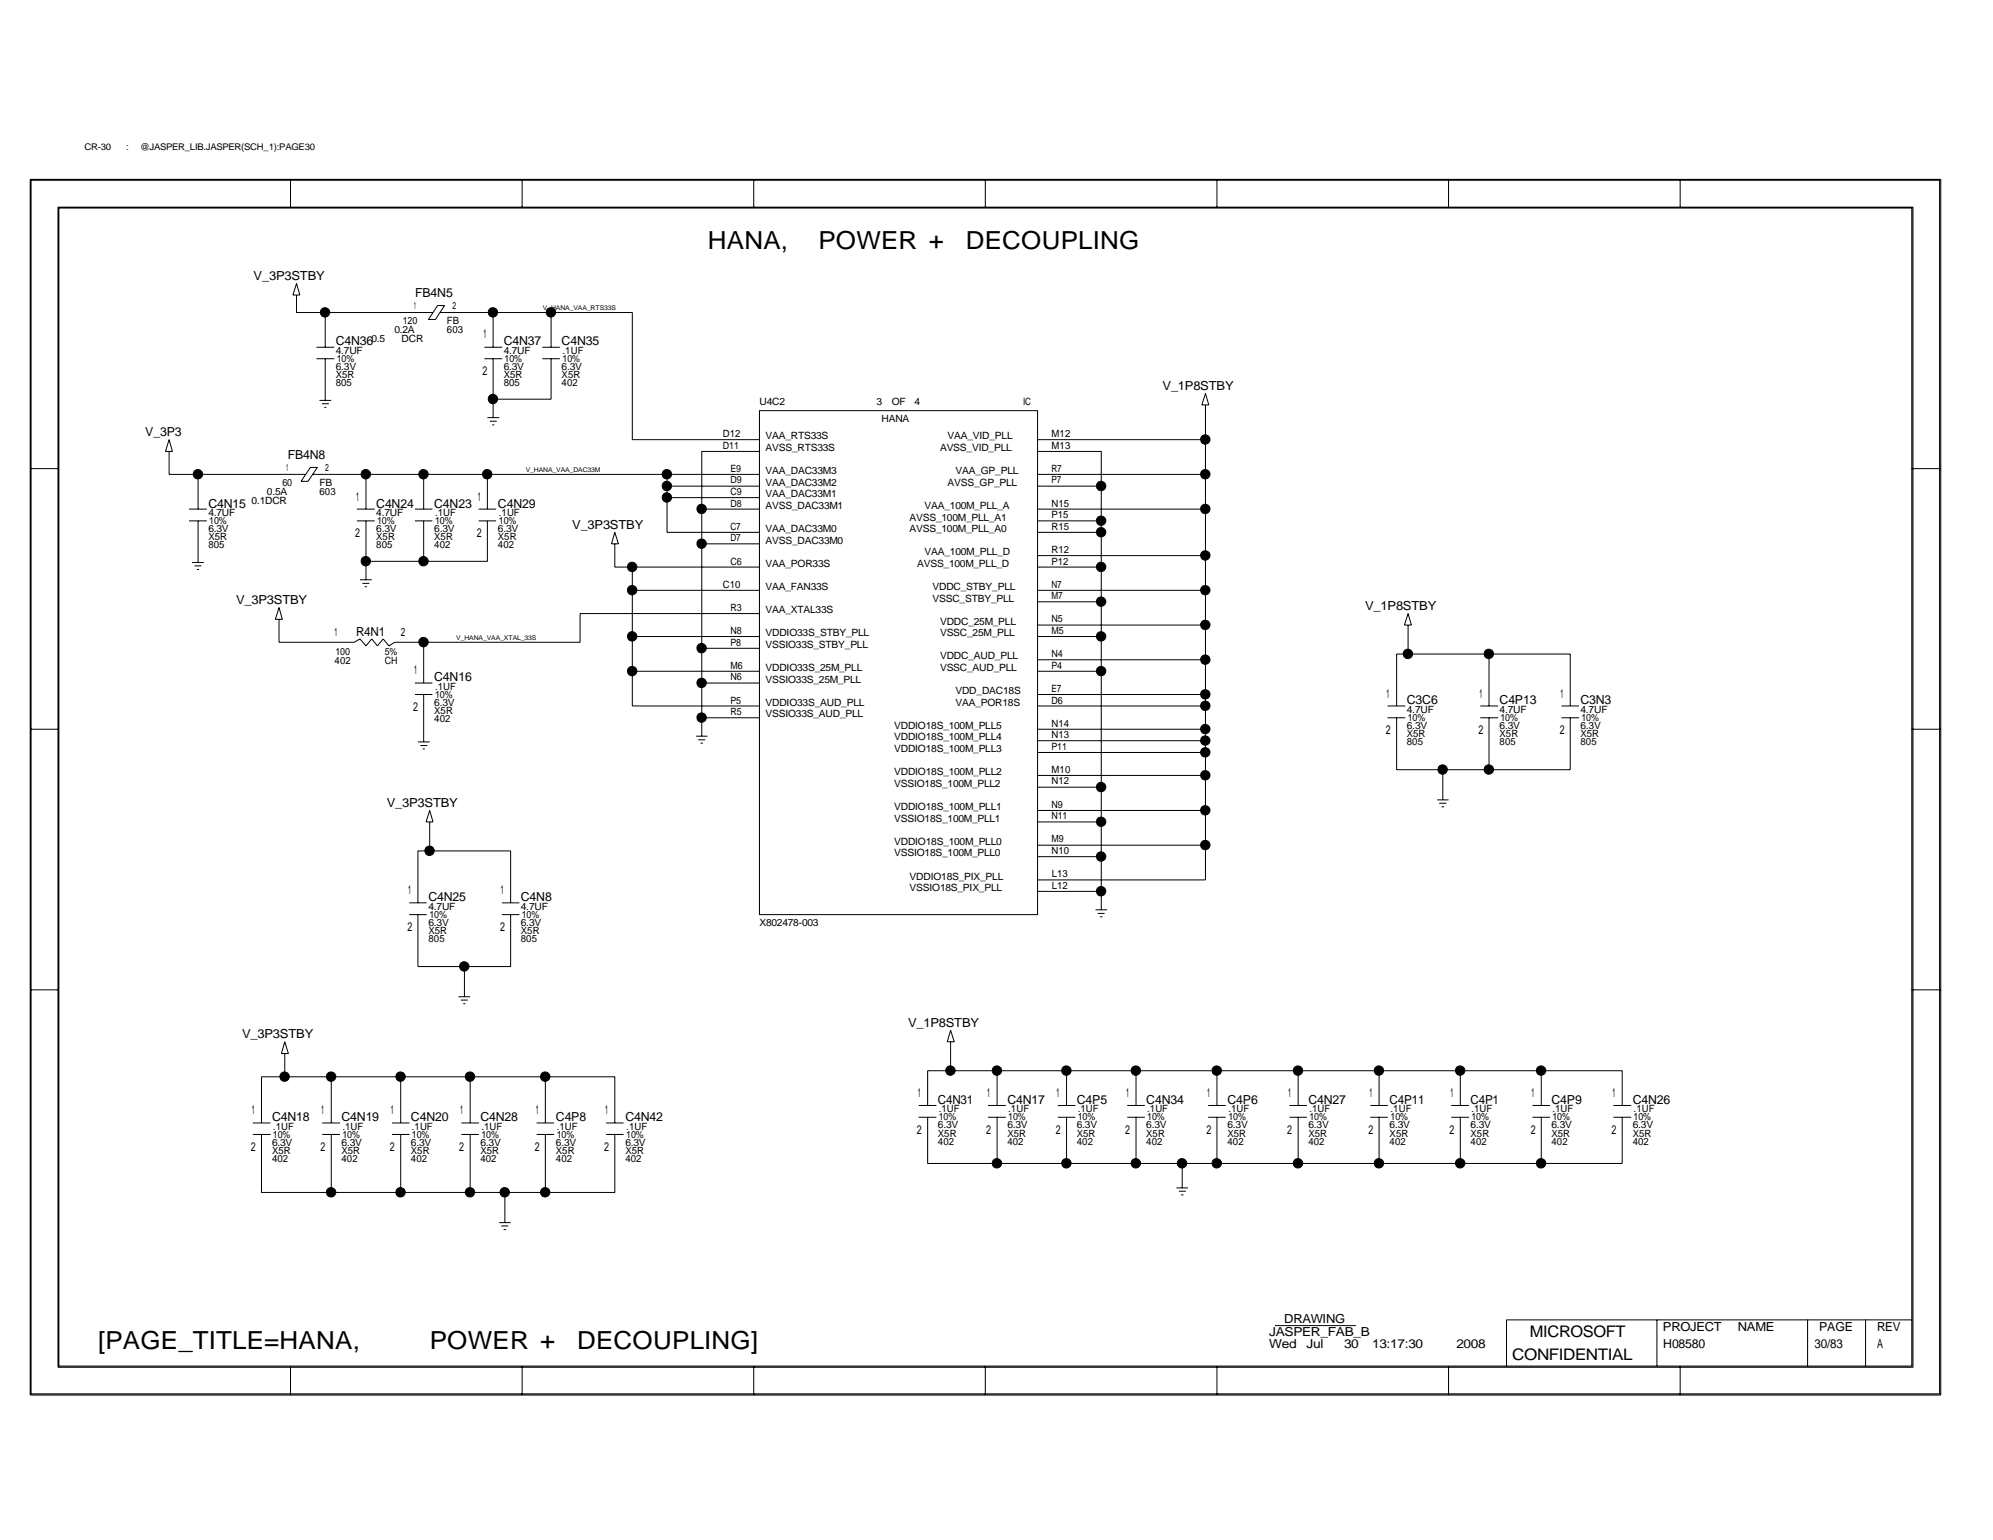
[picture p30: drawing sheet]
<svg xmlns="http://www.w3.org/2000/svg" width="279mm" height="216mm" viewBox="0 0 279 216" stroke-linecap="round" stroke-linejoin="round" font-family="sans-serif">
<defs><g id="words">
<g font-size="3.5">
<text x="99.2" y="34.9">HANA,</text>
<text x="114.7" y="34.9">POWER +</text>
<text x="135.4" y="34.9">DECOUPLING</text>
<text x="13.8" y="189.1">[PAGE_TITLE=HANA,</text>
<text x="60.2" y="189.1">POWER +</text>
<text x="80.9" y="189.1">DECOUPLING]</text>
</g>
<g font-size="2.2">
<text x="212" y="190.7">CONFIDENTIAL</text>
<text x="214.5" y="187.4">MICROSOFT</text>
</g>
<g font-size="1.7">
<text x="35.6" y="39.2">V_3P3STBY</text>
<text x="58.2" y="41.6">FB4N5</text>
<text x="67.8" y="47.5">1</text>
<text x="47.1" y="48.4">C4N36</text>
<text x="67.6" y="52.6">2</text>
<text x="70.6" y="48.4">C4N37</text>
<text x="78.7" y="48.4">C4N35</text>
<text x="163" y="54.7">V_1P8STBY</text>
<text x="20.4" y="61.1">V_3P3</text>
<text x="40.3" y="64.3">FB4N8</text>
<text x="29.2" y="71.2">C4N15</text>
<text x="49.9" y="70.2">1</text>
<text x="52.7" y="71.2">C4N24</text>
<text x="60.9" y="71.2">C4N23</text>
<text x="67" y="70.2">1</text>
<text x="69.8" y="71.2">C4N29</text>
<text x="49.8" y="75.4">2</text>
<text x="66.8" y="75.4">2</text>
<text x="80.2" y="74.1">V_3P3STBY</text>
<text x="33.1" y="84.7">V_3P3STBY</text>
<text x="49.9" y="89.2">R4N1</text>
<text x="191.4" y="85.5">V_1P8STBY</text>
<text x="58" y="94.5">1</text>
<text x="60.9" y="95.5">C4N16</text>
<text x="57.9" y="99.7">2</text>
<text x="194.4" y="97.8">1</text>
<text x="197.2" y="98.8">C3C6</text>
<text x="207.4" y="97.8">1</text>
<text x="210.2" y="98.8">C4P13</text>
<text x="218.8" y="97.8">1</text>
<text x="221.6" y="98.8">C3N3</text>
<text x="194.3" y="103">2</text>
<text x="207.3" y="103">2</text>
<text x="218.7" y="103">2</text>
<text x="54.2" y="113.1">V_3P3STBY</text>
<text x="57.2" y="125.3">1</text>
<text x="70.2" y="125.3">1</text>
<text x="57.1" y="130.6">2</text>
<text x="60.1" y="126.3">C4N25</text>
<text x="70.1" y="130.6">2</text>
<text x="73" y="126.3">C4N8</text>
<text x="127.3" y="143.9">V_1P8STBY</text>
<text x="34" y="145.6">V_3P3STBY</text>
<text x="128.7" y="153.8">1</text>
<text x="131.5" y="154.8">C4N31</text>
<text x="138.4" y="153.8">1</text>
<text x="141.2" y="154.8">C4N17</text>
<text x="148.1" y="153.8">1</text>
<text x="151" y="154.8">C4P5</text>
<text x="157.9" y="153.8">1</text>
<text x="160.7" y="154.8">C4N34</text>
<text x="169.2" y="153.8">1</text>
<text x="172.1" y="154.8">C4P6</text>
<text x="180.6" y="153.8">1</text>
<text x="183.4" y="154.8">C4N27</text>
<text x="192" y="153.8">1</text>
<text x="194.8" y="154.8">C4P11</text>
<text x="203.3" y="153.8">1</text>
<text x="206.2" y="154.8">C4P1</text>
<text x="214.7" y="153.8">1</text>
<text x="217.5" y="154.8">C4P9</text>
<text x="226.1" y="153.8">1</text>
<text x="228.9" y="154.8">C4N26</text>
<text x="35.2" y="161.4">2</text>
<text x="35.3" y="156.2">1</text>
<text x="38.1" y="157.2">C4N18</text>
<text x="44.9" y="161.4">2</text>
<text x="45" y="156.2">1</text>
<text x="47.9" y="157.2">C4N19</text>
<text x="54.7" y="161.4">2</text>
<text x="54.8" y="156.2">1</text>
<text x="57.6" y="157.2">C4N20</text>
<text x="64.4" y="161.4">2</text>
<text x="64.5" y="156.2">1</text>
<text x="67.4" y="157.2">C4N28</text>
<text x="75" y="161.4">2</text>
<text x="75.1" y="156.2">1</text>
<text x="77.9" y="157.2">C4P8</text>
<text x="84.7" y="161.4">2</text>
<text x="84.8" y="156.2">1</text>
<text x="87.7" y="157.2">C4N42</text>
<text x="128.5" y="159">2</text>
<text x="138.3" y="159">2</text>
<text x="148" y="159">2</text>
<text x="157.7" y="159">2</text>
<text x="169.1" y="159">2</text>
<text x="180.5" y="159">2</text>
<text x="191.9" y="159">2</text>
<text x="203.2" y="159">2</text>
<text x="214.6" y="159">2</text>
<text x="225.9" y="159">2</text>
<text x="180" y="185.4">DRAWING</text>
<text x="177.9" y="189">Wed</text>
<text x="177.9" y="187.4">JASPER_FAB_B</text>
<text x="183.2" y="189">Jul</text>
<text x="188.4" y="189">30</text>
<text x="192.4" y="189">13:17:30</text>
<text x="204.2" y="189">2008</text>
<text x="233.1" y="186.6">PROJECT</text>
<text x="233.2" y="189">H08580</text>
<text x="243.6" y="186.6">NAME</text>
<text x="254.4" y="189">30/83</text>
<text x="255" y="186.6">PAGE</text>
<text x="263.1" y="189">A</text>
<text x="263.1" y="186.6">REV</text>
</g>
<g font-size="1.6">
<text x="46.9" y="89.2">1</text>
<text x="56.2" y="89.2">2</text>
</g>
<g font-size="1.4">
<text x="52.1" y="48">0.5</text>
<text x="55.3" y="46.7">0.2A</text>
<text x="56.3" y="48">DCR</text>
<text x="56.5" y="45.4">120</text>
<text x="58" y="43.3">1</text>
<text x="62.7" y="45.4">FB</text>
<text x="62.7" y="46.7">603</text>
<text x="63.5" y="43.3">2</text>
<text x="47.1" y="53">X5R</text>
<text x="47.1" y="51.9">6.3V</text>
<text x="47.1" y="49.6">4.7UF</text>
<text x="47.2" y="50.7">10%</text>
<text x="70.6" y="51.9">6.3V</text>
<text x="70.6" y="49.6">4.7UF</text>
<text x="70.6" y="53">X5R</text>
<text x="70.7" y="50.7">10%</text>
<text x="78.7" y="53">X5R</text>
<text x="78.7" y="51.9">6.3V</text>
<text x="78.9" y="50.7">10%</text>
<text x="78.9" y="49.6">.1UF</text>
<text x="47.1" y="54.1">805</text>
<text x="70.6" y="54.1">805</text>
<text x="78.7" y="54.1">402</text>
<text x="106.5" y="56.7">U4C2</text>
<text x="122.9" y="56.7">3</text>
<text x="123.6" y="59.2">HANA</text>
<text x="125" y="56.7">OF</text>
<text x="128.2" y="56.7">4</text>
<text x="143.4" y="56.7">IC</text>
<text x="40.1" y="66">1</text>
<text x="45.6" y="66">2</text>
<text x="101.3" y="62.9">D11</text>
<text x="101.3" y="61.3">D12</text>
<text x="107.3" y="63.2">AVSS_RTS33S</text>
<text x="107.3" y="61.6">VAA_RTS33S</text>
<text x="131.8" y="63.2">AVSS_VID_PLL</text>
<text x="132.8" y="61.6">VAA_VID_PLL</text>
<text x="147.4" y="62.9">M13</text>
<text x="147.4" y="61.3">M12</text>
<text x="35.3" y="70.7">0.1DCR</text>
<text x="37.4" y="69.4">0.5A</text>
<text x="39.6" y="68.1">60</text>
<text x="44.8" y="68.1">FB</text>
<text x="44.8" y="69.4">603</text>
<text x="102.4" y="71">D8</text>
<text x="102.4" y="69.4">C9</text>
<text x="102.4" y="67.8">D9</text>
<text x="102.4" y="66.2">E9</text>
<text x="107.3" y="66.5">VAA_DAC33M3</text>
<text x="107.3" y="68.1">VAA_DAC33M2</text>
<text x="107.3" y="69.7">VAA_DAC33M1</text>
<text x="107.3" y="71.3">AVSS_DAC33M1</text>
<text x="129.6" y="71.3">VAA_100M_PLL_A</text>
<text x="132.8" y="68.1">AVSS_GP_PLL</text>
<text x="133.9" y="66.5">VAA_GP_PLL</text>
<text x="147.4" y="67.8">P7</text>
<text x="147.4" y="71">N15</text>
<text x="147.4" y="66.2">R7</text>
<text x="29.2" y="74.6">6.3V</text>
<text x="29.2" y="72.3">4.7UF</text>
<text x="29.2" y="75.7">X5R</text>
<text x="29.2" y="76.9">805</text>
<text x="29.3" y="73.4">10%</text>
<text x="52.7" y="76.9">805</text>
<text x="52.7" y="75.7">X5R</text>
<text x="52.7" y="74.6">6.3V</text>
<text x="52.7" y="72.3">4.7UF</text>
<text x="52.9" y="73.4">10%</text>
<text x="60.9" y="75.7">X5R</text>
<text x="60.9" y="74.6">6.3V</text>
<text x="60.9" y="76.9">402</text>
<text x="61" y="73.4">10%</text>
<text x="61" y="72.3">.1UF</text>
<text x="69.8" y="76.9">402</text>
<text x="69.8" y="75.7">X5R</text>
<text x="69.8" y="74.6">6.3V</text>
<text x="69.9" y="73.4">10%</text>
<text x="69.9" y="72.3">.1UF</text>
<text x="102.4" y="75.9">D7</text>
<text x="102.4" y="74.3">C7</text>
<text x="107.3" y="76.2">AVSS_DAC33M0</text>
<text x="107.3" y="74.6">VAA_DAC33M0</text>
<text x="127.5" y="73">AVSS_100M_PLL_A1</text>
<text x="127.5" y="74.6">AVSS_100M_PLL_A0</text>
<text x="129.6" y="77.9">VAA_100M_PLL_D</text>
<text x="147.4" y="74.3">R15</text>
<text x="147.4" y="72.6">P15</text>
<text x="147.4" y="77.5">R12</text>
<text x="101.3" y="82.4">C10</text>
<text x="102.4" y="79.2">C6</text>
<text x="107.3" y="79.5">VAA_POR33S</text>
<text x="107.3" y="82.7">VAA_FAN33S</text>
<text x="128.6" y="79.5">AVSS_100M_PLL_D</text>
<text x="130.7" y="82.7">VDDC_STBY_PLL</text>
<text x="147.4" y="79.2">P12</text>
<text x="147.4" y="82.4">N7</text>
<text x="102.4" y="85.6">R3</text>
<text x="102.4" y="88.9">N8</text>
<text x="107.3" y="89.2">VDDIO33S_STBY_PLL</text>
<text x="107.3" y="86">VAA_XTAL33S</text>
<text x="130.7" y="84.3">VSSC_STBY_PLL</text>
<text x="131.8" y="89.2">VSSC_25M_PLL</text>
<text x="131.8" y="87.6">VDDC_25M_PLL</text>
<text x="147.4" y="88.9">M5</text>
<text x="147.4" y="87.2">N5</text>
<text x="147.4" y="84">M7</text>
<text x="46.9" y="93.1">402</text>
<text x="47" y="91.8">100</text>
<text x="53.9" y="91.8">5%</text>
<text x="53.9" y="93.1">CH</text>
<text x="102.4" y="93.8">M6</text>
<text x="102.4" y="95.4">N6</text>
<text x="102.4" y="90.5">P8</text>
<text x="107.3" y="95.7">VSSIO33S_25M_PLL</text>
<text x="107.3" y="94.1">VDDIO33S_25M_PLL</text>
<text x="107.3" y="90.8">VSSIO33S_STBY_PLL</text>
<text x="131.8" y="94.1">VSSC_AUD_PLL</text>
<text x="131.8" y="92.5">VDDC_AUD_PLL</text>
<text x="147.4" y="93.8">P4</text>
<text x="147.4" y="92.1">N4</text>
<text x="60.9" y="100.1">X5R</text>
<text x="60.9" y="98.9">6.3V</text>
<text x="60.9" y="101.2">402</text>
<text x="61" y="97.8">10%</text>
<text x="61" y="96.7">.1UF</text>
<text x="102.4" y="98.6">P5</text>
<text x="102.4" y="100.2">R5</text>
<text x="107.3" y="100.6">VSSIO33S_AUD_PLL</text>
<text x="107.3" y="98.9">VDDIO33S_AUD_PLL</text>
<text x="133.9" y="98.9">VAA_POR18S</text>
<text x="133.9" y="97.3">VDD_DAC18S</text>
<text x="147.4" y="98.6">D6</text>
<text x="147.4" y="97">E7</text>
<text x="147.4" y="101.9">N14</text>
<text x="197.2" y="99.9">4.7UF</text>
<text x="197.4" y="101">10%</text>
<text x="210.2" y="99.9">4.7UF</text>
<text x="210.4" y="101">10%</text>
<text x="221.6" y="99.9">4.7UF</text>
<text x="221.7" y="101">10%</text>
<text x="125.3" y="102.2">VDDIO18S_100M_PLL5</text>
<text x="125.3" y="103.8">VDDIO18S_100M_PLL4</text>
<text x="125.3" y="105.5">VDDIO18S_100M_PLL3</text>
<text x="147.4" y="105.1">P11</text>
<text x="147.4" y="103.5">N13</text>
<text x="197.2" y="104.5">805</text>
<text x="197.2" y="103.3">X5R</text>
<text x="197.2" y="102.2">6.3V</text>
<text x="210.2" y="104.5">805</text>
<text x="210.2" y="103.3">X5R</text>
<text x="210.2" y="102.2">6.3V</text>
<text x="221.6" y="104.5">805</text>
<text x="221.6" y="103.3">X5R</text>
<text x="221.6" y="102.2">6.3V</text>
<text x="125.3" y="113.6">VDDIO18S_100M_PLL1</text>
<text x="125.3" y="108.7">VDDIO18S_100M_PLL2</text>
<text x="125.3" y="110.3">VSSIO18S_100M_PLL2</text>
<text x="147.4" y="113.2">N9</text>
<text x="147.4" y="108.4">M10</text>
<text x="147.4" y="110">N12</text>
<text x="125.3" y="115.2">VSSIO18S_100M_PLL1</text>
<text x="125.3" y="118.4">VDDIO18S_100M_PLL0</text>
<text x="147.4" y="118.1">M9</text>
<text x="147.4" y="119.7">N10</text>
<text x="147.4" y="114.9">N11</text>
<text x="125.3" y="120.1">VSSIO18S_100M_PLL0</text>
<text x="127.5" y="123.3">VDDIO18S_PIX_PLL</text>
<text x="127.5" y="124.9">VSSIO18S_PIX_PLL</text>
<text x="147.4" y="123">L13</text>
<text x="147.4" y="124.6">L12</text>
<text x="60.1" y="130.9">X5R</text>
<text x="60.1" y="129.8">6.3V</text>
<text x="60.1" y="127.5">4.7UF</text>
<text x="60.2" y="128.7">10%</text>
<text x="73" y="130.9">X5R</text>
<text x="73" y="129.8">6.3V</text>
<text x="73" y="127.5">4.7UF</text>
<text x="73.2" y="128.7">10%</text>
<text x="106.5" y="129.8">X802478-003</text>
<text x="60.1" y="132.1">805</text>
<text x="73" y="132.1">805</text>
<text x="131.6" y="155.9">.1UF</text>
<text x="141.4" y="155.9">.1UF</text>
<text x="151.1" y="155.9">.1UF</text>
<text x="160.8" y="155.9">.1UF</text>
<text x="172.2" y="155.9">.1UF</text>
<text x="183.6" y="155.9">.1UF</text>
<text x="194.9" y="155.9">.1UF</text>
<text x="206.3" y="155.9">.1UF</text>
<text x="217.6" y="155.9">.1UF</text>
<text x="229" y="155.9">.1UF</text>
<text x="38.1" y="160.7">6.3V</text>
<text x="38.1" y="161.8">X5R</text>
<text x="38.3" y="159.5">10%</text>
<text x="38.3" y="158.4">.1UF</text>
<text x="47.9" y="160.7">6.3V</text>
<text x="47.9" y="161.8">X5R</text>
<text x="48" y="159.5">10%</text>
<text x="48" y="158.4">.1UF</text>
<text x="57.6" y="160.7">6.3V</text>
<text x="57.6" y="161.8">X5R</text>
<text x="57.7" y="158.4">.1UF</text>
<text x="57.7" y="159.5">10%</text>
<text x="67.4" y="160.7">6.3V</text>
<text x="67.4" y="161.8">X5R</text>
<text x="67.5" y="159.5">10%</text>
<text x="67.5" y="158.4">.1UF</text>
<text x="77.9" y="160.7">6.3V</text>
<text x="77.9" y="161.8">X5R</text>
<text x="78.1" y="159.5">10%</text>
<text x="78.1" y="158.4">.1UF</text>
<text x="87.7" y="160.7">6.3V</text>
<text x="87.7" y="161.8">X5R</text>
<text x="87.8" y="159.5">10%</text>
<text x="87.8" y="158.4">.1UF</text>
<text x="131.5" y="160.5">402</text>
<text x="131.5" y="159.3">X5R</text>
<text x="131.5" y="158.2">6.3V</text>
<text x="131.6" y="157.1">10%</text>
<text x="141.2" y="159.3">X5R</text>
<text x="141.2" y="158.2">6.3V</text>
<text x="141.2" y="160.5">402</text>
<text x="141.4" y="157.1">10%</text>
<text x="151" y="159.3">X5R</text>
<text x="151" y="158.2">6.3V</text>
<text x="151" y="160.5">402</text>
<text x="151.1" y="157.1">10%</text>
<text x="160.7" y="159.3">X5R</text>
<text x="160.7" y="158.2">6.3V</text>
<text x="160.7" y="160.5">402</text>
<text x="160.8" y="157.1">10%</text>
<text x="172.1" y="158.2">6.3V</text>
<text x="172.1" y="160.5">402</text>
<text x="172.1" y="159.3">X5R</text>
<text x="172.2" y="157.1">10%</text>
<text x="183.4" y="160.5">402</text>
<text x="183.4" y="159.3">X5R</text>
<text x="183.4" y="158.2">6.3V</text>
<text x="183.6" y="157.1">10%</text>
<text x="194.8" y="160.5">402</text>
<text x="194.8" y="159.3">X5R</text>
<text x="194.8" y="158.2">6.3V</text>
<text x="194.9" y="157.1">10%</text>
<text x="206.2" y="158.2">6.3V</text>
<text x="206.2" y="159.3">X5R</text>
<text x="206.2" y="160.5">402</text>
<text x="206.3" y="157.1">10%</text>
<text x="217.5" y="160.5">402</text>
<text x="217.5" y="159.3">X5R</text>
<text x="217.5" y="158.2">6.3V</text>
<text x="217.6" y="157.1">10%</text>
<text x="228.9" y="158.2">6.3V</text>
<text x="228.9" y="159.3">X5R</text>
<text x="228.9" y="160.5">402</text>
<text x="229" y="157.1">10%</text>
<text x="38.1" y="162.9">402</text>
<text x="47.9" y="162.9">402</text>
<text x="57.6" y="162.9">402</text>
<text x="67.4" y="162.9">402</text>
<text x="77.9" y="162.9">402</text>
<text x="87.7" y="162.9">402</text>
</g>
<g font-size="1.3">
<text x="11.9" y="21">CR-30</text>
<text x="17.7" y="21">:</text>
<text x="19.6" y="21">@JASPER_LIB.JASPER(SCH_1):PAGE30</text>
</g>
<g font-size=".9">
<text x="76.1" y="43.4">V_HANA_VAA_RTS33S</text>
<text x="73.7" y="66.2">V_HANA_VAA_DAC33M</text>
<text x="64" y="89.7">V_HANA_VAA_XTAL_33S</text>
</g>
</g></defs>
<g fill="none" stroke="#000" stroke-width=".14">
<path d="M4.2 25.1h267.9v170.5h-267.9zM4.4 25.3h267.5v170.1h-267.5zM8.1 29h260.1v162.7h-260.1zM8.3 29.2h259.7v162.3h-259.7zM40.7 25.1v4.1M41.6 39.8l.4 1.6h-.9zM73.2 25.1v4.1M105.7 25.1v4.1M138.1 25.1v4.1M170.6 25.1v4.1M203.1 25.1v4.1M235.5 25.1v4.1"/>
<path d="M41.6 41.4v2.4h19.1M44.4 50.3h2.5M44.4 48.7h2.5M44.8 56.1h1.6M45.1 56.6h1M45.5 57.1h.3M45.6 43.8v4.9M45.6 50.3v5.8M61.3 42.8h1l-1.3 2h-.9zM61.7 43.8h26.9v17.8h17.9M67.9 50.3h2.5M67.9 48.7h2.5"/>
<path d="M68.3 58.5h1.7M68.7 59.1h.9M69 59.6h.3M69.1 43.8v4.9M69.1 50.3v8.2M76 50.3h2.5M76 48.7h2.5M77.3 43.8v4.9M77.3 50.3v5.7h-8.2M106.5 57.6h39v70.6h-39zM169 56.8v66.6h-23.5M169 55.2l.5 1.6h-1z"/>
<path d="M4.2 65.7h4.1M23.7 63.3v3.2h19.1M23.7 61.6l.5 1.7h-1zM26.5 71.4h2.5M26.5 73h2.5M26.9 78.9h1.7M27.3 79.3h.9M27.6 79.8h.3M27.8 66.5v4.9M27.8 73v5.9M43.5 65.5h1l-1.3 2h-1zM43.8 66.5h62.7"/>
<path d="M50 71.4h2.5M50 73h2.5M51.3 66.5v4.9M51.3 73v8.3M58.2 71.4h2.4M58.2 73h2.4M59.4 66.5v4.9M59.4 73v5.7M67.1 71.4h2.5M67.1 73h2.5M68.3 66.5v4.9M68.3 73v5.7h-17"/>
<path d="M86.2 76.2v3.3h20.3M86.2 74.6l.5 1.6h-1zM88.6 79.5v19.5h17.9M93.5 66.5v8.1h13M93.5 69.8h13M93.5 68.2h13M98.4 71.4h8.1M98.4 76.2h8.1M106.5 63.3h-8.1v39.9M145.5 74.6h8.9M145.5 79.5h8.9M145.5 71.4h23.5"/>
<path d="M145.5 68.2h8.9M145.5 66.5h23.5M145.5 63.3h8.9v64.3M145.5 61.6h23.5M145.5 73h8.9M145.5 77.9h23.5M268 65.7h4.1M39.1 85.2l.5 1.6h-1zM50.5 81.3h1.6M50.8 81.8h1M51.1 82.3h.3M58.2 95.8h2.4"/>
<path d="M58.2 97.4h2.4M59.4 90v5.8M59.4 97.4v6.6M88.6 89.2h17.9M88.6 94.1h17.9M88.6 82.8h17.9M98.4 95.8h8.1M98.4 90.9h8.1M106.5 86h-25.2v4h-26l-.8 .6-.8-1-.8 1-.8-1-.8 1-.8-1-.8 .4h-10.6v-3.2M145.5 99h23.5M145.5 89.2h8.9M145.5 94.1h8.9"/>
<path d="M145.5 82.8h23.5M145.5 97.4h23.5M145.5 92.5h23.5M145.5 87.6h23.5M145.5 84.4h8.9M194.5 99h2.5M195.8 99v-7.3h24.3v7.3M197.4 86l.5 1.6h-1zM197.4 87.6v4.1M207.5 99h2.5M208.7 91.7v7.3M218.9 99h2.5"/>
<path d="M4.2 102.2h4.1M58.6 104h1.6M58.9 104.5h1M59.3 105h.3M60.2 113.6l.5 1.6h-1zM60.2 115.2v4.1M97.6 103.2h1.6M97.9 103.7h.9M98.2 104.2h.4M98.4 100.6h8.1M145.5 115.2h8.9M145.5 118.5h23.5"/>
<path d="M145.5 113.6h23.5M145.5 108.7h23.5M145.5 110.4h8.9M145.5 105.5h23.5M145.5 103.8h23.5M145.5 102.2h23.5M194.5 100.6h2.5M195.8 100.6v7.3h24.3v-7.3M201.5 112.1h1.6M201.8 112.6h1M202.1 113.1h.3M202.3 107.9v4.2"/>
<path d="M207.5 100.6h2.5M208.7 100.6v7.3M218.9 100.6h2.5M268 102.2h4.1M4.2 138.8h4.1M57.4 128.2h2.4M57.4 126.6h2.4M58.6 126.6v-7.3h13v7.3M58.6 128.2v7.3h13v-7.3M64.3 139.7h1.6M65.1 135.5v4.2M70.4 128.2h2.4"/>
<path d="M70.4 126.6h2.4M145.5 125h8.9M145.5 120.1h8.9M153.6 127.6h1.6M153.9 128.1h1M154.2 128.5h.4M268 138.8h4.1M35.4 159h2.5M35.4 157.4h2.5M36.7 157.4v-6.4h49.5v6.4M36.7 159v8.2h49.5v-8.2M39.9 146l.5 1.7h-.9z"/>
<path d="M39.9 147.7v3.3M45.2 159h2.5M45.2 157.4h2.5M46.4 151v6.4M46.4 159v8.2M54.9 159h2.5M54.9 157.4h2.5M56.2 151v6.4M56.2 159v8.2M64.6 140.2h1M64.7 159h2.4M64.7 157.4h2.4"/>
<path d="M64.9 140.7h.3M65.9 151v6.4M65.9 159v8.2M75.2 159h2.5M75.2 157.4h2.5M76.5 151v6.4M76.5 159v8.2M85 159h2.4M85 157.4h2.4M128.8 156.6h2.5M128.8 155h2.5M130 155v-4.9h97.4v4.9"/>
<path d="M130 156.6v6.5h97.4v-6.5M133.3 144.4l.5 1.6h-1zM133.3 146v4.1M138.5 156.6h2.5M138.5 155h2.5M139.8 150.1v4.9M139.8 156.6v6.5M148.3 156.6h2.4M148.3 155h2.4M149.5 150.1v4.9M149.5 156.6v6.5M158 156.6h2.5"/>
<path d="M158 155h2.5M159.3 150.1v4.9M159.3 156.6v6.5M169.4 156.6h2.4M169.4 155h2.4M170.6 150.1v4.9M170.6 156.6v6.5M180.8 156.6h2.4M180.8 155h2.4M182 150.1v4.9M182 156.6v6.5M192.1 156.6h2.5"/>
<path d="M192.1 155h2.5M193.3 150.1v4.9M193.3 156.6v6.5M203.5 156.6h2.5M203.5 155h2.5M204.7 150.1v4.9M204.7 156.6v6.5M214.8 156.6h2.5M214.8 155h2.5M216.1 150.1v4.9M216.1 156.6v6.5M226.2 156.6h2.5"/>
<path d="M226.2 155h2.5M70 171.4h1.6M70.3 171.9h.9M70.6 172.4h.4M70.8 167.2v4.2M164.9 166.5h1.6M165.3 167h.9M165.6 167.5h.3M165.7 163.1v3.4M40.7 191.5v4.1M73.2 191.5v4.1M105.7 191.5v4.1"/>
<path d="M138.1 191.5v4.1M170.6 191.5v4.1M178.7 185.8h11.4M203.1 191.5v4.1M232.3 185v6.5M235.5 191.5v4.1M253.4 185v6.5M261.5 185v6.5M268 185h-56.8v6.5"/>
<circle cx="45.6" cy="43.8" r=".66"/>
<circle cx="69.1" cy="55.9" r=".66"/>
<circle cx="69.1" cy="43.8" r=".66"/>
<circle cx="77.2" cy="43.8" r=".66"/>
<circle cx="27.7" cy="66.5" r=".66"/>
<circle cx="51.3" cy="66.5" r=".66"/>
<circle cx="51.3" cy="78.7" r=".66"/>
<circle cx="59.4" cy="78.7" r=".66"/>
<circle cx="59.4" cy="66.5" r=".66"/>
<circle cx="68.3" cy="66.5" r=".66"/>
<circle cx="88.6" cy="79.5" r=".66"/>
<circle cx="93.5" cy="68.1" r=".66"/>
<circle cx="93.5" cy="69.7" r=".66"/>
<circle cx="93.5" cy="66.5" r=".66"/>
<circle cx="98.4" cy="71.4" r=".66"/>
<circle cx="98.4" cy="76.2" r=".66"/>
<circle cx="154.4" cy="74.6" r=".66"/>
<circle cx="154.4" cy="73" r=".66"/>
<circle cx="154.4" cy="68.1" r=".66"/>
<circle cx="154.4" cy="79.5" r=".66"/>
<circle cx="169" cy="66.5" r=".66"/>
<circle cx="169" cy="71.4" r=".66"/>
<circle cx="169" cy="61.6" r=".66"/>
<circle cx="169" cy="77.9" r=".66"/>
<circle cx="59.4" cy="90" r=".66"/>
<circle cx="88.6" cy="89.2" r=".66"/>
<circle cx="88.6" cy="82.7" r=".66"/>
<circle cx="88.6" cy="94.1" r=".66"/>
<circle cx="98.4" cy="90.9" r=".66"/>
<circle cx="98.4" cy="95.7" r=".66"/>
<circle cx="154.4" cy="89.2" r=".66"/>
<circle cx="154.4" cy="84.3" r=".66"/>
<circle cx="154.4" cy="94.1" r=".66"/>
<circle cx="169" cy="82.7" r=".66"/>
<circle cx="169" cy="99" r=".66"/>
<circle cx="169" cy="87.6" r=".66"/>
<circle cx="169" cy="92.5" r=".66"/>
<circle cx="169" cy="97.3" r=".66"/>
<circle cx="197.4" cy="91.7" r=".66"/>
<circle cx="208.7" cy="91.7" r=".66"/>
<circle cx="60.2" cy="119.3" r=".66"/>
<circle cx="98.4" cy="100.6" r=".66"/>
<circle cx="154.4" cy="115.2" r=".66"/>
<circle cx="154.4" cy="110.3" r=".66"/>
<circle cx="169" cy="113.6" r=".66"/>
<circle cx="169" cy="102.2" r=".66"/>
<circle cx="169" cy="103.8" r=".66"/>
<circle cx="169" cy="105.5" r=".66"/>
<circle cx="169" cy="118.5" r=".66"/>
<circle cx="169" cy="108.7" r=".66"/>
<circle cx="202.2" cy="107.9" r=".66"/>
<circle cx="208.7" cy="107.9" r=".66"/>
<circle cx="65.1" cy="135.5" r=".66"/>
<circle cx="154.4" cy="120.1" r=".66"/>
<circle cx="154.4" cy="124.9" r=".66"/>
<circle cx="39.9" cy="150.9" r=".66"/>
<circle cx="46.4" cy="150.9" r=".66"/>
<circle cx="56.1" cy="150.9" r=".66"/>
<circle cx="65.9" cy="150.9" r=".66"/>
<circle cx="76.4" cy="150.9" r=".66"/>
<circle cx="133.2" cy="150.1" r=".66"/>
<circle cx="139.8" cy="150.1" r=".66"/>
<circle cx="149.5" cy="150.1" r=".66"/>
<circle cx="159.2" cy="150.1" r=".66"/>
<circle cx="170.6" cy="150.1" r=".66"/>
<circle cx="182" cy="150.1" r=".66"/>
<circle cx="193.3" cy="150.1" r=".66"/>
<circle cx="204.7" cy="150.1" r=".66"/>
<circle cx="216" cy="150.1" r=".66"/>
<circle cx="46.4" cy="167.2" r=".66"/>
<circle cx="56.1" cy="167.2" r=".66"/>
<circle cx="65.9" cy="167.2" r=".66"/>
<circle cx="70.8" cy="167.2" r=".66"/>
<circle cx="76.4" cy="167.2" r=".66"/>
<circle cx="139.8" cy="163.1" r=".66"/>
<circle cx="149.5" cy="163.1" r=".66"/>
<circle cx="159.2" cy="163.1" r=".66"/>
<circle cx="165.7" cy="163.1" r=".66"/>
<circle cx="170.6" cy="163.1" r=".66"/>
<circle cx="182" cy="163.1" r=".66"/>
<circle cx="193.3" cy="163.1" r=".66"/>
<circle cx="204.7" cy="163.1" r=".66"/>
<circle cx="216" cy="163.1" r=".66"/>
</g>
<g fill="#000">
<circle cx="45.6" cy="43.8" r=".66"/>
<circle cx="69.1" cy="55.9" r=".66"/>
<circle cx="69.1" cy="43.8" r=".66"/>
<circle cx="77.2" cy="43.8" r=".66"/>
<circle cx="27.7" cy="66.5" r=".66"/>
<circle cx="51.3" cy="66.5" r=".66"/>
<circle cx="51.3" cy="78.7" r=".66"/>
<circle cx="59.4" cy="78.7" r=".66"/>
<circle cx="59.4" cy="66.5" r=".66"/>
<circle cx="68.3" cy="66.5" r=".66"/>
<circle cx="88.6" cy="79.5" r=".66"/>
<circle cx="93.5" cy="68.1" r=".66"/>
<circle cx="93.5" cy="69.7" r=".66"/>
<circle cx="93.5" cy="66.5" r=".66"/>
<circle cx="98.4" cy="71.4" r=".66"/>
<circle cx="98.4" cy="76.2" r=".66"/>
<circle cx="154.4" cy="74.6" r=".66"/>
<circle cx="154.4" cy="73" r=".66"/>
<circle cx="154.4" cy="68.1" r=".66"/>
<circle cx="154.4" cy="79.5" r=".66"/>
<circle cx="169" cy="66.5" r=".66"/>
<circle cx="169" cy="71.4" r=".66"/>
<circle cx="169" cy="61.6" r=".66"/>
<circle cx="169" cy="77.9" r=".66"/>
<circle cx="59.4" cy="90" r=".66"/>
<circle cx="88.6" cy="89.2" r=".66"/>
<circle cx="88.6" cy="82.7" r=".66"/>
<circle cx="88.6" cy="94.1" r=".66"/>
<circle cx="98.4" cy="90.9" r=".66"/>
<circle cx="98.4" cy="95.7" r=".66"/>
<circle cx="154.4" cy="89.2" r=".66"/>
<circle cx="154.4" cy="84.3" r=".66"/>
<circle cx="154.4" cy="94.1" r=".66"/>
<circle cx="169" cy="82.7" r=".66"/>
<circle cx="169" cy="99" r=".66"/>
<circle cx="169" cy="87.6" r=".66"/>
<circle cx="169" cy="92.5" r=".66"/>
<circle cx="169" cy="97.3" r=".66"/>
<circle cx="197.4" cy="91.7" r=".66"/>
<circle cx="208.7" cy="91.7" r=".66"/>
<circle cx="60.2" cy="119.3" r=".66"/>
<circle cx="98.4" cy="100.6" r=".66"/>
<circle cx="154.4" cy="115.2" r=".66"/>
<circle cx="154.4" cy="110.3" r=".66"/>
<circle cx="169" cy="113.6" r=".66"/>
<circle cx="169" cy="102.2" r=".66"/>
<circle cx="169" cy="103.8" r=".66"/>
<circle cx="169" cy="105.5" r=".66"/>
<circle cx="169" cy="118.5" r=".66"/>
<circle cx="169" cy="108.7" r=".66"/>
<circle cx="202.2" cy="107.9" r=".66"/>
<circle cx="208.7" cy="107.9" r=".66"/>
<circle cx="65.1" cy="135.5" r=".66"/>
<circle cx="154.4" cy="120.1" r=".66"/>
<circle cx="154.4" cy="124.9" r=".66"/>
<circle cx="39.9" cy="150.9" r=".66"/>
<circle cx="46.4" cy="150.9" r=".66"/>
<circle cx="56.1" cy="150.9" r=".66"/>
<circle cx="65.9" cy="150.9" r=".66"/>
<circle cx="76.4" cy="150.9" r=".66"/>
<circle cx="133.2" cy="150.1" r=".66"/>
<circle cx="139.8" cy="150.1" r=".66"/>
<circle cx="149.5" cy="150.1" r=".66"/>
<circle cx="159.2" cy="150.1" r=".66"/>
<circle cx="170.6" cy="150.1" r=".66"/>
<circle cx="182" cy="150.1" r=".66"/>
<circle cx="193.3" cy="150.1" r=".66"/>
<circle cx="204.7" cy="150.1" r=".66"/>
<circle cx="216" cy="150.1" r=".66"/>
<circle cx="46.4" cy="167.2" r=".66"/>
<circle cx="56.1" cy="167.2" r=".66"/>
<circle cx="65.9" cy="167.2" r=".66"/>
<circle cx="70.8" cy="167.2" r=".66"/>
<circle cx="76.4" cy="167.2" r=".66"/>
<circle cx="139.8" cy="163.1" r=".66"/>
<circle cx="149.5" cy="163.1" r=".66"/>
<circle cx="159.2" cy="163.1" r=".66"/>
<circle cx="165.7" cy="163.1" r=".66"/>
<circle cx="170.6" cy="163.1" r=".66"/>
<circle cx="182" cy="163.1" r=".66"/>
<circle cx="193.3" cy="163.1" r=".66"/>
<circle cx="204.7" cy="163.1" r=".66"/>
<circle cx="216" cy="163.1" r=".66"/>
</g>
<use href="#words"/>
</svg>
